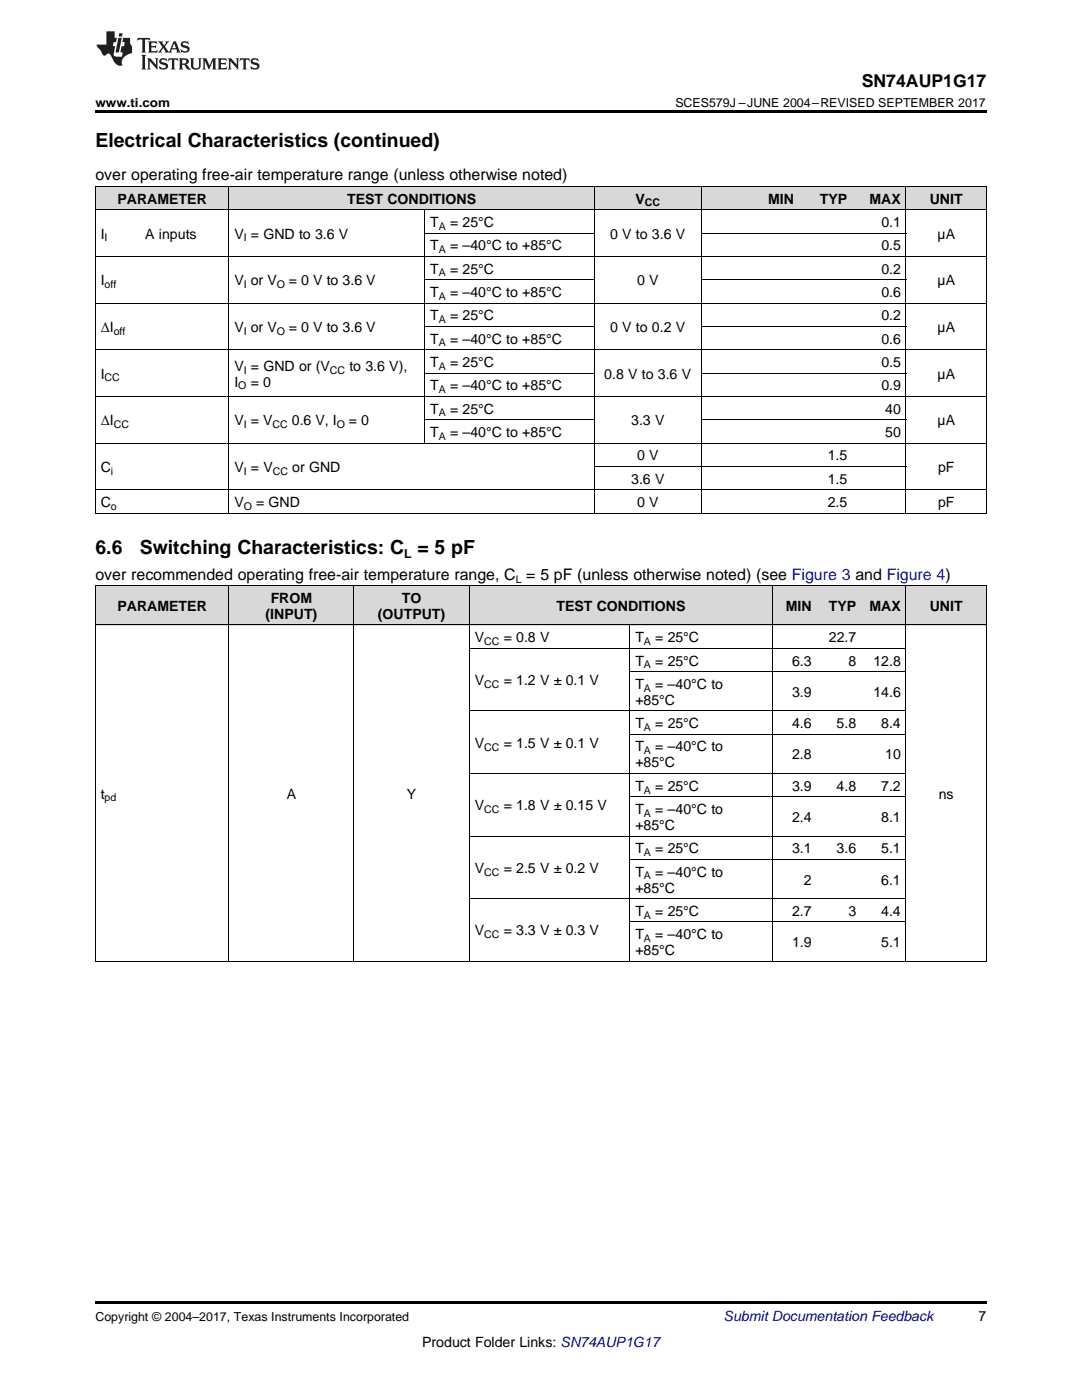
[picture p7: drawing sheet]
<svg xmlns="http://www.w3.org/2000/svg" width="216mm" height="279mm" viewBox="0 0 216 279" stroke-linecap="round" stroke-linejoin="round" font-family="sans-serif">
<defs><g id="words">
<g font-size="3.9">
<text x="19" y="29.3">Electrical Characteristics (continued)</text>
<text x="19" y="110.5">6.6</text>
<text x="27.9" y="110.5">Switching Characteristics: C = 5 pF</text>
</g>
<text font-size="3.5" x="171.9" y="17.3">SN74AUP1G17</text>
<g font-size="3.2">
<text x="19" y="36">over operating free-air temperature range (unless otherwise noted)</text>
<text x="19" y="115.7">over recommended operating free-air temperature range, C = 5 pF (unless otherwise noted) (see Figure 3 and Figure 4)</text>
</g>
<g font-size="2.8">
<text x="23.4" y="40.6">PARAMETER</text>
<text x="69.3" y="40.6">TEST CONDITIONS</text>
<text x="126.8" y="40.6">V</text>
<text x="153.2" y="40.6">MIN</text>
<text x="163.6" y="40.6">TYP</text>
<text x="173.5" y="40.6">MAX</text>
<text x="185.5" y="40.6">UNIT</text>
<text x="20.1" y="47.6">I</text>
<text x="29" y="47.6">A inputs</text>
<text x="46.8" y="47.6">V = GND to 3.6 V</text>
<text x="85.9" y="45.3">T</text>
<text x="89.8" y="45.3">= 25°C</text>
<text x="121.7" y="47.6">0 V to 3.6 V</text>
<text x="175.9" y="45.3">0.1</text>
<text x="187.1" y="47.6">µA</text>
<text x="85.9" y="50">T</text>
<text x="89.8" y="50">= –40°C to +85°C</text>
<text x="175.9" y="50">0.5</text>
<text x="20.1" y="56.9">I</text>
<text x="46.8" y="56.9">V or V</text>
<text x="57.7" y="56.9">= 0 V to 3.6 V</text>
<text x="85.9" y="54.6">T</text>
<text x="85.9" y="59.3">T</text>
<text x="89.8" y="54.6">= 25°C</text>
<text x="89.8" y="59.3">= –40°C to +85°C</text>
<text x="127.1" y="56.9">0 V</text>
<text x="175.9" y="54.6">0.2</text>
<text x="175.9" y="59.3">0.6</text>
<text x="187.1" y="56.9">µA</text>
<text x="85.9" y="63.9">T</text>
<text x="89.8" y="63.9">= 25°C</text>
<text x="175.9" y="63.9">0.2</text>
<text x="20.1" y="66.3">ΔI</text>
<text x="46.8" y="66.3">V or V</text>
<text x="57.7" y="66.3">= 0 V to 3.6 V</text>
<text x="85.9" y="68.6">T</text>
<text x="89.8" y="68.6">= –40°C to +85°C</text>
<text x="121.7" y="66.3">0 V to 0.2 V</text>
<text x="175.9" y="68.6">0.6</text>
<text x="187.1" y="66.3">µA</text>
<text x="20.1" y="75.6">I</text>
<text x="46.8" y="74">V = GND or (V</text>
<text x="46.8" y="77.2">I</text>
<text x="50" y="77.2">= 0</text>
<text x="69.7" y="74">to 3.6 V),</text>
<text x="85.9" y="73.2">T</text>
<text x="85.9" y="77.9">T</text>
<text x="89.8" y="73.2">= 25°C</text>
<text x="89.8" y="77.9">= –40°C to +85°C</text>
<text x="120.6" y="75.6">0.8 V to 3.6 V</text>
<text x="175.9" y="73.2">0.5</text>
<text x="175.9" y="77.9">0.9</text>
<text x="187.1" y="75.6">µA</text>
<text x="85.9" y="82.5">T</text>
<text x="89.8" y="82.5">= 25°C</text>
<text x="176.6" y="82.5">40</text>
<text x="20.1" y="84.9">ΔI</text>
<text x="46.8" y="84.9">V = V</text>
<text x="58.2" y="84.9">0.6 V, I</text>
<text x="69.6" y="84.9">= 0</text>
<text x="85.9" y="87.2">T</text>
<text x="89.8" y="87.2">= –40°C to +85°C</text>
<text x="125.9" y="84.9">3.3 V</text>
<text x="176.6" y="87.2">50</text>
<text x="187.1" y="84.9">µA</text>
<text x="20.1" y="94.2">C</text>
<text x="46.8" y="94.2">V = V</text>
<text x="58.3" y="94.2">or GND</text>
<text x="127.1" y="91.9">0 V</text>
<text x="165.2" y="91.9">1.5</text>
<text x="187.2" y="94.2">pF</text>
<text x="20.1" y="101.2">C</text>
<text x="46.8" y="101.2">V</text>
<text x="51.1" y="101.2">= GND</text>
<text x="125.9" y="96.5">3.6 V</text>
<text x="127.1" y="101.2">0 V</text>
<text x="165.2" y="96.5">1.5</text>
<text x="165.2" y="101.2">2.5</text>
<text x="187.2" y="101.2">pF</text>
<text x="23.4" y="121.9">PARAMETER</text>
<text x="53" y="123.5">(INPUT)</text>
<text x="54" y="120.3">FROM</text>
<text x="75.4" y="123.5">(OUTPUT)</text>
<text x="80.2" y="120.3">TO</text>
<text x="111" y="121.9">TEST CONDITIONS</text>
<text x="156.8" y="121.9">MIN</text>
<text x="165.4" y="121.9">TYP</text>
<text x="173.5" y="121.9">MAX</text>
<text x="185.5" y="121.9">UNIT</text>
<text x="94.8" y="128.2">V</text>
<text x="100.5" y="128.2">= 0.8 V</text>
<text x="126.8" y="128.2">T</text>
<text x="130.7" y="128.2">= 25°C</text>
<text x="165.4" y="128.2">22.7</text>
<text x="94.8" y="136.7">V</text>
<text x="100.5" y="136.7">= 1.2 V ± 0.1 V</text>
<text x="126.8" y="132.8">T</text>
<text x="126.8" y="137.5">T</text>
<text x="130.7" y="132.8">= 25°C</text>
<text x="130.7" y="137.5">= –40°C to</text>
<text x="158" y="132.8">6.3</text>
<text x="169.3" y="132.8">8</text>
<text x="174.3" y="132.8">12.8</text>
<text x="126.8" y="140.7">+85°C</text>
<text x="158" y="139.1">3.9</text>
<text x="174.3" y="139.1">14.6</text>
<text x="94.8" y="149.2">V</text>
<text x="100.5" y="149.2">= 1.5 V ± 0.1 V</text>
<text x="126.8" y="145.3">T</text>
<text x="126.8" y="150">T</text>
<text x="130.7" y="145.3">= 25°C</text>
<text x="130.7" y="150">= –40°C to</text>
<text x="158" y="145.3">4.6</text>
<text x="166.9" y="145.3">5.8</text>
<text x="175.8" y="145.3">8.4</text>
<text x="126.8" y="153.1">+85°C</text>
<text x="158" y="151.6">2.8</text>
<text x="176.6" y="151.6">10</text>
<text x="20.1" y="159.4">t</text>
<text x="57.2" y="159.4">A</text>
<text x="81.2" y="159.4">Y</text>
<text x="94.8" y="161.7">V</text>
<text x="100.5" y="161.7">= 1.8 V ± 0.15 V</text>
<text x="126.8" y="157.8">T</text>
<text x="130.7" y="157.8">= 25°C</text>
<text x="158" y="157.8">3.9</text>
<text x="166.9" y="157.8">4.8</text>
<text x="175.8" y="157.8">7.2</text>
<text x="187.3" y="159.4">ns</text>
<text x="126.8" y="162.5">T</text>
<text x="126.8" y="165.6">+85°C</text>
<text x="130.7" y="162.5">= –40°C to</text>
<text x="158" y="164">2.4</text>
<text x="175.8" y="164">8.1</text>
<text x="126.8" y="170.3">T</text>
<text x="130.7" y="170.3">= 25°C</text>
<text x="158" y="170.3">3.1</text>
<text x="166.9" y="170.3">3.6</text>
<text x="175.8" y="170.3">5.1</text>
<text x="94.8" y="174.2">V</text>
<text x="100.5" y="174.2">= 2.5 V ± 0.2 V</text>
<text x="126.8" y="174.9">T</text>
<text x="126.8" y="178.1">+85°C</text>
<text x="130.7" y="174.9">= –40°C to</text>
<text x="160.4" y="176.5">2</text>
<text x="175.8" y="176.5">6.1</text>
<text x="126.8" y="182.8">T</text>
<text x="130.7" y="182.8">= 25°C</text>
<text x="158" y="182.8">2.7</text>
<text x="169.3" y="182.8">3</text>
<text x="175.8" y="182.8">4.4</text>
<text x="94.8" y="186.7">V</text>
<text x="100.5" y="186.7">= 3.3 V ± 0.3 V</text>
<text x="126.8" y="187.4">T</text>
<text x="126.8" y="190.6">+85°C</text>
<text x="130.7" y="187.4">= –40°C to</text>
<text x="158" y="189">1.9</text>
<text x="175.8" y="189">5.1</text>
<text x="195.3" y="263.6">7</text>
<text x="84.2" y="268.9">Product Folder Links: SN74AUP1G17</text>
</g>
<text font-size="2.8" fill="#0000c8" x="144.4" y="263.6">Submit Documentation Feedback</text>
<g font-size="2.5">
<text x="19" y="21.4">www.ti.com</text>
<text x="134.8" y="21.4">SCES579J –JUNE 2004–REVISED SEPTEMBER 2017</text>
<text x="80.6" y="111.3">L</text>
<text x="19" y="263.6">Copyright © 2004–2017, Texas Instruments Incorporated</text>
</g>
<g font-size="2.1">
<text x="128.7" y="41.2">CC</text>
<text x="87.6" y="45.9">A</text>
<text x="20.9" y="48.2">I</text>
<text x="48.6" y="48.2">I</text>
<text x="87.6" y="50.5">A</text>
<text x="20.9" y="57.5">off</text>
<text x="48.6" y="57.5">I</text>
<text x="55.2" y="57.5">O</text>
<text x="87.6" y="55.2">A</text>
<text x="87.6" y="59.8">A</text>
<text x="87.6" y="64.5">A</text>
<text x="22.7" y="66.8">off</text>
<text x="48.6" y="66.8">I</text>
<text x="55.2" y="66.8">O</text>
<text x="87.6" y="69.1">A</text>
<text x="20.9" y="76.1">CC</text>
<text x="47.6" y="77.7">O</text>
<text x="48.6" y="74.5">I</text>
<text x="65.8" y="74.5">CC</text>
<text x="87.6" y="73.8">A</text>
<text x="87.6" y="78.5">A</text>
<text x="87.6" y="83.1">A</text>
<text x="22.7" y="85.4">CC</text>
<text x="48.6" y="85.4">I</text>
<text x="54.4" y="85.4">CC</text>
<text x="67.2" y="85.4">O</text>
<text x="87.6" y="87.8">A</text>
<text x="22.1" y="94.8">i</text>
<text x="48.6" y="94.8">I</text>
<text x="54.4" y="94.8">CC</text>
<text x="22.1" y="101.7">o</text>
<text x="48.6" y="101.7">O</text>
<text x="102.9" y="116.3">L</text>
<text x="96.6" y="128.7">CC</text>
<text x="128.5" y="128.7">A</text>
<text x="96.6" y="137.3">CC</text>
<text x="128.5" y="133.4">A</text>
<text x="128.5" y="138">A</text>
<text x="96.6" y="149.8">CC</text>
<text x="128.5" y="145.9">A</text>
<text x="128.5" y="150.5">A</text>
<text x="20.9" y="159.9">pd</text>
<text x="128.5" y="158.4">A</text>
<text x="96.6" y="162.3">CC</text>
<text x="128.5" y="163">A</text>
<text x="128.5" y="170.9">A</text>
<text x="96.6" y="174.8">CC</text>
<text x="128.5" y="175.5">A</text>
<text x="128.5" y="183.3">A</text>
<text x="96.6" y="187.3">CC</text>
<text x="128.5" y="188">A</text>
</g>
</g></defs>
<g fill="#d8d8d8">
<path d="M19 116.9h26.7v7.9h-26.7z"/>
<path d="M45.7 116.9h24.9v7.9h-24.9z"/>
<path d="M70.6 116.9h23.1v7.9h-23.1z"/>
<path d="M93.7 116.9h32v7.9h-32z"/>
<path d="M125.7 116.9h28.5v7.9h-28.5z"/>
<path d="M154.2 116.9h8.9v7.9h-8.9z"/>
<path d="M163.1 116.9h8.8v7.9h-8.8z"/>
<path d="M171.9 116.9h8.9v7.9h-8.9z"/>
<path d="M180.8 116.9h16v7.9h-16z"/>
<path d="M19 37.3h8.9v4.6h-8.9z"/>
<path d="M27.9 37.3h17.8v4.6h-17.8z"/>
<path d="M45.7 37.3h39.1v4.6h-39.1z"/>
<path d="M84.8 37.3h33.8v4.6h-33.8z"/>
<path d="M118.6 37.3h21.3v4.6h-21.3z"/>
<path d="M139.9 37.3h19.6v4.6h-19.6z"/>
<path d="M159.5 37.3h10.7v4.6h-10.7z"/>
<path d="M170.2 37.3h10.6v4.6h-10.6z"/>
<path d="M180.8 37.3h16v4.6h-16z"/>
</g>
<path d="M19 22h177.8v.5h-177.8zM19 191.8l.2 .1zM70.5 191.8l.1 .1zM93.6 191.8l.1 .1zM125.6 191.8l.1 .1zM154.1 191.8l.1 .1zM162.9 191.8l.2 .1zM171.8 191.8l.1 .1zM180.7 191.8l.1 .1zM196.7 191.8l.1 .1zM19 259.7h177.8v.5h-177.8z" fill="#000"/>
<g fill="none" stroke="#000" stroke-width=".2">
<path d="M19 37.2h177.8v65.2M19.1 37.2v65.2M45.7 37.2v65.2M118.6 37.2v65.2M139.9 37.2v65.2M180.8 37.2v65.2M19 51.2h177.8M19 41.9h177.8M84.8 41.9v46.6M84.8 55.8h33.8M84.8 46.5h33.8M139.9 55.8h40.9"/>
<path d="M139.9 46.5h40.9M19 79.1h177.8M19 69.8h177.8M19 60.5h177.8M84.8 74.5h33.8M84.8 65.1h33.8M139.9 74.5h40.9M139.9 65.1h40.9M19 97.7h177.8M19 88.4h177.8M84.8 83.8h33.8M118.6 93.1h62.2"/>
<path d="M139.9 83.8h40.9M19 116.9h177.8M19 102.4h177.8M19.1 116.9v75M45.7 116.9v75M70.5 116.9v75M93.6 116.9v75M154.1 116.9v75M180.8 116.9v75M196.8 116.9v75M19 124.7h177.8M93.7 129.4h87.1"/>
<path d="M125.7 124.7v67.2M125.7 134h55.1M93.7 154.4h87.1M93.7 141.9h87.1M125.7 159h55.1M125.7 146.5h55.1M93.7 179.3h87.1M93.7 166.8h87.1M125.7 171.5h55.1M19 191.8h177.8M125.7 184h55.1"/>
</g>
<g fill="#231f20">
<path d="M27.5 7.6l-.1 .5 .4-.2h.6v.1v2.1l-.2 .4h1l-.3-.4v-2.1l.1-.1h.5l.5 .2-.2-.5zM29.5 8.3l.2 .3v1.5l-.2 .4h1.8l.2-.6a1.04 1.04 0 0 1-1.3 .2v-.7h.6l.3 .2v-.6l-.3 .2h-.6v-.6l.8-.1 .4 .3-.2-.5zM31.5 8.3l.9 1.1-.9 1.1h.8l-.2-.2 .5-.7 .4 .7-.2 .2h1.5l-.1-.2 .1-.4h.9l.1 .4-.2 .2h1l-.3-.3-.7-1.9h-.5l-.9 2-.8-1 .9-1h-.8l.1 .3-.3 .5-.4-.6 .2-.2zM34.7 8.6l.4 1h-.7zM36.3 8.4a.63 .63 0 0 0-.2 .7 .63 .63 0 0 0 .6 .4l.6 .2 .1 .2a.75 .75 0 0 1-.7 .4 .75 .75 0 0 1-.6-.5l.1 .7 .1-.1a1.11 1.11 0 0 0 1.5-.6 1.13 1.13 0 0 0-1.2-.8l-.1-.4a1.04 1.04 0 0 1 1.2 .2l-.2-.5-.1 .1-.5-.2zM28.2 10.9l.2 .4v2.2l-.2 .4h1l-.3-.4v-2.2l.3-.4zM29.3 11.6l.3 .4v1.5l-.3 .4h.8l-.2-.4v-1.3l1.5 1.7v-1.9l.2-.4h-.7l.2 .4v.9l-1.1-1.3zM32 11.8a.62 .62 0 0 0-.2 .7 .62 .62 0 0 0 .6 .4l.6 .1 .1 .3a.76 .76 0 0 1-.7 .3 .76 .76 0 0 1-.6-.4l.1 .7 .1-.1a1.11 1.11 0 0 0 1.5-.6 1.13 1.13 0 0 0-1.2-.8l-.1-.4a1.04 1.04 0 0 1 1.2 .2l-.2-.6-.1 .1-.5-.1zM33.7 11.6l-.2 .6a.61 .61 0 0 1 .8-.3v1.6l-.2 .4h.9l-.2-.4v-1.6a.63 .63 0 0 1 .8 .3l-.2-.6zM35.6 11.6l.3 .4v1.5l-.3 .4h1l-.2-.2v-.8l.5 .2a.76 .76 0 0 0 1.2 .7l-1-1a.58 .58 0 0 0 .6-.5 .58 .58 0 0 0-.5-.6zM36.4 11.9h.1a.45 .45 0 0 1 .5 .1 .45 .45 0 0 1 .1 .5l-.7 .2zM37.9 11.6l.2 .2a2.17 2.17 0 0 0 .3 1.9 .99 .99 0 0 0 1.6-.6v-1.1l.2-.4h-.7l.2 .2a1.92 1.92 0 0 1-.2 1.8 .6 .6 0 0 1-.9-.5v-1.1l.2-.4zM40.4 11.6l.2 .4v1.5l-.2 .4h.7l-.2-.4v-1.4l.8 1.8 .8-1.8v1.4l-.2 .4h.9l-.2-.4v-1.5l.2-.4h-.8l-.6 1.5-.6-1.5zM43.4 11.6l.2 .4v1.5l-.2 .4h1.8l.2-.6a1.04 1.04 0 0 1-1.3 .1v-.6h.5l.4 .2v-.6l-.4 .2h-.5v-.7h.8l.3 .3-.1-.6zM45.5 11.6l.2 .4v1.5l-.2 .4h.7l-.2-.4v-1.3l1.5 1.7v-1.9l.2-.4h-.7l.2 .4v.9l-1.1-1.3zM47.9 11.6l-.1 .6a.61 .61 0 0 1 .8-.3v1.6l-.3 .4h1l-.3-.4 .1-1.6a.63 .63 0 0 1 .7 .3l-.1-.6zM50.2 11.8a.62 .62 0 0 0-.2 .7 .62 .62 0 0 0 .6 .4l.6 .1 .2 .3a.76 .76 0 0 1-.8 .3 .76 .76 0 0 1-.6-.4l.1 .7 .2-.1a1.11 1.11 0 0 0 1.5-.6 1.13 1.13 0 0 0-1.3-.8l-.1-.4a1.04 1.04 0 0 1 1.2 .2l-.1-.6-.2 .1-.5-.1z"/>
<path d="M21.2 6.3v2.6h-1.9l.1 .4 .7 .9a.91 .91 0 0 0 1 .8 .56 .56 0 0 1 .5-.3 .56 .56 0 0 1 .5 .3l.4 .8a1.53 1.53 0 0 0 1.9 1.2 1.54 1.54 0 0 1 1-2.1l.9-.3v-1.4a1.52 1.52 0 0 1-.3-1.6h-1.4l-.2 .8h.5l-.2 .8h-.4l-.2 1v.2l.4 .1-.2 .8a1.93 1.93 0 0 1-1.6-.3l.3-1.8h-.5l.2-.8h.4l.2-.8h-.4v-1.3zM23.6 7.6l-.6 2.9h.7l.6-2.9zM23.8 6.6l-.1 .7h.6l.2-.7z"/>
</g>
<use href="#words"/>
</svg>
